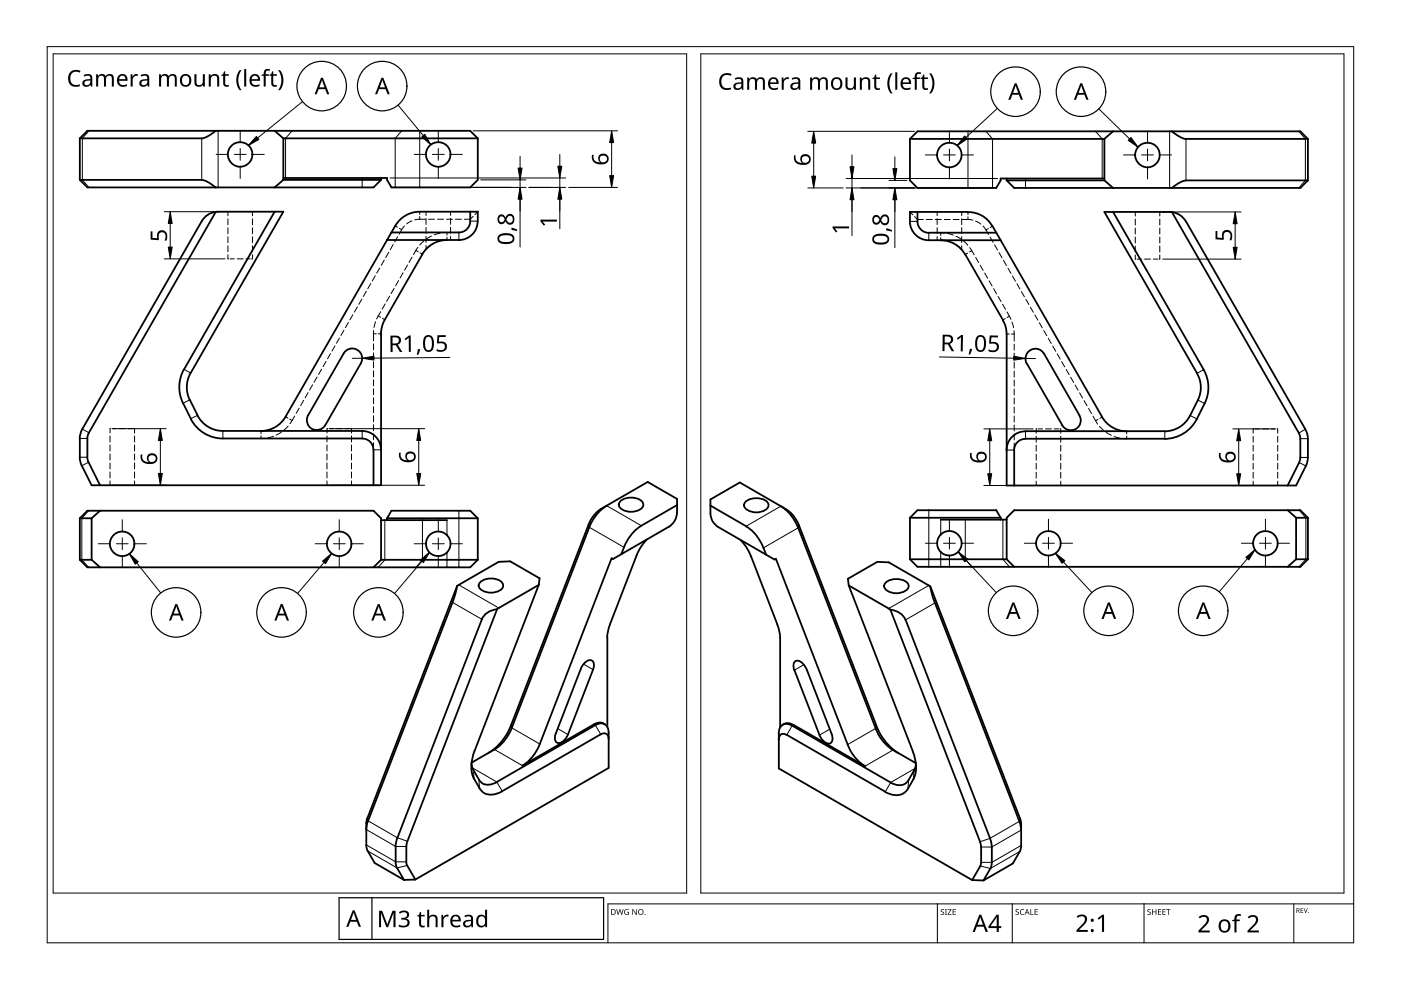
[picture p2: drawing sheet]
<svg xmlns="http://www.w3.org/2000/svg" width="297mm" height="210mm" viewBox="0 0 297 210" stroke-linecap="round" stroke-linejoin="round" font-family="sans-serif">
<g fill="none" stroke="#000" stroke-width=".38">
<path d="M16.9 38.1l25.9 .1 1.2 .4 1.7 1.2M16.9 38.1l1.6 1.6h60.7l1.6-1.6M16.9 29.3l1.6-1.6h81.2l1.6 1.6M16.9 29.3v8.8M42.8 29.3h-25.9M45.7 27.7l-1.7 1.2-1.2 .5M58.2 27.7l1.9 1.6M60.1 29.3h41.2M60.1 38.1l-1.9 1.6M60.1 29.3v8.8M80.8 37.7v.4M80.8 38.1h-20.7"/>
<path d="M101.3 29.3v8.8l-1.6 1.6h-16.7l-.9-1.6v-.4h-22M192.9 29.4v8.8l1.6 1.6h16.7l1-1.6v-.4h22M192.9 29.4l1.6-1.6h81.2l1.6 1.6M192.9 29.4h41.3M213.4 38.2l1.6 1.6h60.7l1.6-1.6M213.4 37.8v.4M234.2 29.4v8.8M234.2 38.2l1.8 1.6M234.2 38.2h-20.8M236 27.8l-1.8 1.6M248.5 27.9l1.7 1.1 1.2 .5M251.4 38.3l-1.2 .4-1.7 1.1"/>
<path d="M251.5 38.2h25.8M251.5 29.4h25.8M277.3 29.4v8.8M45.8 44.9l-27 46.9M58.2 44.9l-19.2 33.4M89.6 53.9l-8 13.9-.6 1.4-.2 1.6M94.7 50.9a6 6 0 0 0-5.2 3M97.3 50.9h-15.2M97.3 49.3h-14.3M99.7 44.9a3.8 3.8 0 0 1-.9 3.9l-1 .4-.5 .1M101.3 46.9a4 4 0 0 1-4 4M101.3 46.9v-2h-12.3a6 6 0 0 0-5.2 3l-23.3 40.5a6 6 0 0 1-5.2 3"/>
<path d="M194.5 44.9a3.9 3.9 0 0 0 .9 3.9l1 .5 .5 .1M196.9 49.3h14.3M199.4 50.9a5.9 5.9 0 0 1 5.2 3.1M204.7 53.9l7.9 13.9M210.4 48a5.8 5.8 0 0 0-5.2-3l-12.3-.1a5.5 5.5 0 0 0 1.2 4.9 4 4 0 0 0 2.8 1.1h15.3M210.4 47.9l23.3 40.5M236 44.9l19.2 33.5M248.5 45l26.9 46.8M251.4 47a3.8 3.8 0 0 0-3.5-2l-13.7-.1 19.6 34.3M251.5 46.9l25.3 44.1M39 78.3a7.7 7.7 0 0 0-.2 7.2M40.4 79.1a6.2 6.2 0 0 0-.2 5.7"/>
<path d="M40.4 79.1l19.7-34.2h-13.9a4 4 0 0 0-3.4 2l-25.3 44.1M76.5 77.1a2.11 2.11 0 0 0-.8-2.9 2.11 2.11 0 0 0-2.8 .7l-7.6 13.1M76.5 77l-7.5 13.1M80.8 70.8v32.1h-61.4l-2.1-4.2-.3-1-.1-5.2 .5-1.5M212.6 67.9l.6 1.4 .2 1.5M213.4 70.8v32.1h61.4l2.1-4.1M221.3 75a2.11 2.11 0 0 0-2.8-.8 2.11 2.11 0 0 0-.8 2.9M221.4 75l7.5 13.1a2.1 2.1 0 0 1-.8 2.9 2.1 2.1 0 0 1-2.9-.8l-7.5-13.1M253.8 79.2a5.9 5.9 0 0 1 .2 5.7M255.2 78.4a7.6 7.6 0 0 1 .2 7.2l-1.6 3.2M18.5 97l.3 1.1M18.5 93v3.9"/>
<path d="M18.8 98l2.4 4.9M18.8 91.8l-.3 1.2M38.8 85.5a12.1 12.1 0 0 0 4.1 6.1 7.7 7.7 0 0 0 4.3 1.4M40.3 84.8a11.2 11.2 0 0 0 3.1 5.2 6 6 0 0 0 3.8 1.4M47.3 93h29.5M47.3 91.4h29.5M65.3 88a2.11 2.11 0 0 0 .8 2.9 2.11 2.11 0 0 0 2.9-.8M76.8 93a2.36 2.36 0 0 1 2.4 2.4M76.8 91.4a4 4 0 0 1 4 4M79.2 95.4v7.5M215 95.4v7.5M217.4 93.1a2.36 2.36 0 0 0-2.4 2.3"/>
<path d="M217.4 93h29.6M233.7 88.4a6.1 6.1 0 0 0 5.1 3.1M252.3 88.1a6 6 0 0 1-5.4 3.4l-29.5-.1a4.1 4.1 0 0 0-4 4M253.7 88.8a7.7 7.7 0 0 1-6.8 4.3M254 84.8l-1.7 3.3M275.4 91.8l.3 1.2v4l-.3 1.1M275.4 98.1l-2.4 4.8M276.7 91l.4 .8 .2 1.2M277.3 97l-.1 .7-.3 1.1M277.3 93v4M16.9 109.9l1.6-1.6h60.7l1.6 1.6v8.8M16.9 109.9v8.8"/>
<path d="M16.9 118.7h2.5M16.9 118.7l1.6 1.6h81.2l1.6-1.6M16.9 109.9h2.5M19.4 109.9v8.8M19.4 118.7l1.8 1.6M21.2 108.3l-1.8 1.6M80.8 118.7h20.5M80.8 118.7l-1.6 1.6M80.8 110.3h14M82.1 109.9v.4M82.1 109.9h19.2M101.3 109.9v8.8"/>
<path d="M101.3 109.9l-1.6-1.6h-16.7l-.9 1.6M124.8 111.2l-16.5 42.6a11.6 11.6 0 0 1-4.6 5.8M124.9 111.8l-16.4 42.5M128.6 107.2a9.3 9.3 0 0 0-3.7 4.6M131.6 106.2a3.8 3.8 0 0 1 4.5 0 1.07 1.07 0 0 1-.5 1.9 3.5 3.5 0 0 1-4.3-.7l-.1-.4zM131.7 117.5l-1.7 1-.3-.1-15.3 39.4M137.1 114.4l-1.2 1.5-.8 1.5-5.8 15M143.5 108.7a3.6 3.6 0 0 1-1.7 3l-10.1 5.8M143.5 108.7v-2.9l-6.2-3.6-8.7 5a7.1 7.1 0 0 0-3.7 3.8l-.1 .3M143.5 107.1l-7.5 4.4a10.4 10.4 0 0 0-4.3 6M150.6 108.9a3.6 3.6 0 0 0 1.7 2.9l11.9 6.8 .3-.1 15.2 39.4M150.6 107.2l7.6 4.4"/>
<path d="M157 114.5a9 9 0 0 1 2.2 3.4M158.1 106.4a3.9 3.9 0 0 1 4.5 0 1.24 1.24 0 0 1 .2 1.3 1.24 1.24 0 0 1-1.1 .7 3.5 3.5 0 0 1-3.9-.9l-.1-.4zM158.2 111.6a8.7 8.7 0 0 1 3.6 4.6M159.2 117.9l5.6 14.6M161.9 116.2l.5 1.4M165.5 107.3a9 9 0 0 1 3.7 4.6M166.7 108a6.9 6.9 0 0 1 2.7 3.4M166.7 108l-9.9-5.7-6.2 3.6v2.9M169.2 111.9l16.5 42.5M169.4 111.3l16.4 42.6M192.9 109.8l1.6-1.6h16.7l1 1.6M192.9 118.6l1.6 1.6h81.2l1.6-1.6"/>
<path d="M192.9 118.6h20.5M192.9 109.8h19.3M192.9 109.8v8.8M212.2 109.8v.4M213.4 118.6l1.6 1.6M213.4 110.2h-13.9M273 108.2l1.8 1.6M274.8 118.6h2.5M274.8 118.6l-1.8 1.6M274.8 109.8v8.8M277.3 109.8l-1.6-1.6h-60.7l-1.6 1.6v8.8M277.3 109.8v8.8"/>
<path d="M277.3 109.8h-2.5M96.9 124.2l-19 49.3M101.9 123.4a3.8 3.8 0 0 1 4.4 0 1.24 1.24 0 0 1 .2 1.3 1.24 1.24 0 0 1-1.1 .7 3.5 3.5 0 0 1-3.8-.8l-.1-.4zM102.2 131.3l-17.9 46.3M105.4 129.1l-19 49.3M114.2 124l-8.7 5.1a4.2 4.2 0 0 0-3.3 2.2M114.2 124l.2-1.4-6.2-3.6-2.5 .1-8.8 5.2-.9 3.1-18 46.6M114.2 124l-13.6 35.1M128.8 135.1v19M129.3 132.4l-.4 1.4-.2 1.3M164.8 132.5l.5 1.4 .1 1.4M165.4 135.2v19"/>
<path d="M179.9 124.1l13.6 35.2a7.1 7.1 0 0 1 .1 5.9M179.9 124.1l-.1-1.4 6.2-3.6 2.4 .1 8.8 5.1M179.9 124.1l8.5 4.9M187.8 123.5a3.9 3.9 0 0 1 4.5 0 1.07 1.07 0 0 1-.4 1.8 3.5 3.5 0 0 1-4.4-.6v-.4zM188.4 129l.2 .1a4.2 4.2 0 0 1 3.4 2.4M188.8 129.2l19.1 49.6 .1 .8M192 131.4l17.9 46.3M197.2 124.3l1 3.6M197.3 124.3l19 49.3 .2 1.1M198.2 127.8l17.9 46.3M108.5 154.4a9.6 9.6 0 0 1-3.7 4.5l-4.8 2.8M114.4 157.8a9.5 9.5 0 0 1-3.7 4.6"/>
<path d="M117.8 155.5a1.31 1.31 0 0 0 .6 2 2.67 2.67 0 0 0 2-1.7M123.1 141.8a2.8 2.8 0 0 1 2.1-1.8 1.31 1.31 0 0 1 .5 2l-5.3 13.7M123.2 141.8l-5.4 13.7M125.9 153.6l-15.1 8.7M126.2 153.8a1.72 1.72 0 0 1 2-.2 1.72 1.72 0 0 1 .8 1.8M126.2 153.7l-20.9 12.1M127.3 155.7a1.03 1.03 0 0 1 1.2-.1 1.03 1.03 0 0 1 .5 1.1M127.4 155.7l-20.9 12.1a3.5 3.5 0 0 1-4.4-.1l-.2-.3a9.1 9.1 0 0 1-1.9-4.2l.1-2.3 .5-1.8M128.2 153.5a1.97 1.97 0 0 0-2.3 .1M129 155.4v7.4l-40.9 23.7M165.1 156.8a1.03 1.03 0 0 1 .5-1.1 1.03 1.03 0 0 1 1.2 .1l20.9 12.1M165.1 155.5v7.4l41 23.7"/>
<path d="M166 153.7l.2-.2a1.95 1.95 0 0 1 2 .2l15.2 8.7a9.4 9.4 0 0 1-3.7-4.5M167.9 153.9a1.75 1.75 0 0 0-2-.2 1.75 1.75 0 0 0-.8 1.8M168 153.9l20.8 12M168.4 142.1l5.4 13.7M171 141.9a2.77 2.77 0 0 0-2-1.8 1.35 1.35 0 0 0-.6 2M171 141.9l5.3 13.7M176.3 155.6a1.31 1.31 0 0 1-.5 2.1 2.89 2.89 0 0 1-2.1-1.8M185.6 154.4a9.5 9.5 0 0 0 3.7 4.6l4.9 2.8M185.8 153.9a12.2 12.2 0 0 0 4.7 5.8M77.9 173.5l-.3 1.1 .1 4.5 .2 1.3M78 174l-.4 1.9M83.9 179.5v3.2"/>
<path d="M84.2 177.6l-.3 1.9M86.2 179.5v3.2M86.4 178.4l-.3 1.1M99.9 161.9l.5 1.4M100.4 163.3l1.1 2M101.5 165.3a2.29 2.29 0 0 0 3.3 .8l.5-.3M192.6 165.4a2.34 2.34 0 0 1-3.2 .8l-.6-.3M193.7 165.2l-1.2 2a3 3 0 0 1-4.2 1l-.6-.3M193.8 163.4l-1.2 2M194.2 162.1l-.4 1.3M208 179.6v3.2M209.9 177.8l.4 1.8v3.6l-.3 1"/>
<path d="M216.1 174.2l.4 1.8M216.5 179.3l-.3 1.3M216.5 174.7v4.5M78 180.4l1.4 2.6 6.3 3.6M83.9 182.8l.3 1.2 1.5 2.6M86.1 182.8l.2 .7M86.3 183.5l1.8 3M88.1 186.5l-2.4 .1M206.1 186.6l2.4 .1M207.8 183.6l-1.7 3M208 182.9l-.2 .8M210 184.1l-1.5 2.6"/>
<path d="M216.2 180.5l-1.5 2.6-6.2 3.6"/>
<circle cx="50.9" cy="32.7" r="2.6"/>
<circle cx="92.9" cy="32.7" r="2.59"/>
<circle cx="201.3" cy="32.9" r="2.61"/>
<circle cx="243.3" cy="32.9" r="2.61"/>
<circle cx="25.9" cy="115.3" r="2.59"/>
<circle cx="71.9" cy="115.3" r="2.59"/>
<circle cx="92.9" cy="115.3" r="2.6"/>
<circle cx="201.3" cy="115.2" r="2.61"/>
<circle cx="222.3" cy="115.2" r="2.61"/>
<circle cx="268.3" cy="115.2" r="2.6"/>
</g>
<g fill="none" stroke="#000" stroke-width=".21">
<path d="M18.8 27.7l-1.3 1.6v8.8l1.3 1.6M42.8 29.3v8.8M46.2 27.7v12M61.9 27.7l-1.4 1.6v8.4M76.8 37.7v2M85.2 27.7l-1.4 1.6v10.4M89 27.7v12M205.2 27.8v12M209 27.8l1.4 1.6v10.4M217.4 37.8v2M232.3 27.8l1.4 1.6v8.4M248 27.8v12"/>
<path d="M251.5 29.4v8.8M275.4 27.8l1.4 1.6v8.8l-1.4 1.6M97.3 49.3v1.6M99.7 46.9h1.6M192.9 46.9h1.6M196.9 49.3v1.6M39 78.3l1.4 .8M255.2 78.4l-1.4 .8M17.5 91l1.3 .8M18.5 96.9h-1.6M18.5 93h-1.6M18.8 98l-1.5 .7"/>
<path d="M40.3 84.8l-1.5 .7M41.9 88.1l-1.4 .7M47.3 91.4v1.6M76.8 91.4v1.6M79.2 95.4h1.6M213.4 95.4h1.6M217.4 91.4v1.6M247 91.4v1.6M252.3 88.1l1.5 .7M254 84.8l1.4 .7M275.4 98.1l1.5 .7M275.7 93h1.6"/>
<path d="M276.8 91l-1.4 .8M277.3 97h-1.6M18.8 108.3l-1.5 1.6v8.8l1.5 1.6M81.6 110.3v8.4l-1.4 1.6M89.6 110.3v8.4l-1.4 1.6M94.8 110.3v3.2M94.8 117.1v3.2M97.3 108.3v12M124.8 111.2l.1 .6 7.4 4.2M128.6 107.2l7.4 4.3M165.6 107.3l-7.4 4.3M169.4 111.3l-.2 .6-7.3 4.3"/>
<path d="M196.9 108.2v12M199.5 110.2v3.1M199.5 117v3.2M204.7 110.2v8.4l1.3 1.6M212.6 110.2v8.4l1.4 1.6M275.4 108.2l1.5 1.6v8.8l-1.5 1.6M95.9 127.7l6.3 3.6M97.3 124l8.5 4.9M196.9 124.1l-8.5 4.9M198.2 127.8l-6.2 3.6M104.8 158.9l6 3.4M108.4 153.8l.1 .5 5.9 3.5"/>
<path d="M118.2 154.5l2.2 1.2M123.7 140.8l2 1.2M125.9 153.6l.3 .1 1.2 2M168.2 153.7l-.2 .2-1.2 1.9M170.5 140.9l-2.1 1.2M175.9 154.6l-2.1 1.2M185.8 153.9l-.1 .5-6 3.5M189.3 159l-5.9 3.4M77.7 179.1l6.2 3.6h2.3M77.7 175.9l6.2 3.6h2.3M77.9 173.5l.1 .5 6.3 3.6 2.1 .8M100.2 162.8l5.1 3 1.2 2"/>
<path d="M100.4 163.3l.1 1.8M101.5 165.3l.2 1.8M192.6 165.4l-.1 1.8M193.8 163.4l-.1 1.8M194 162.9l-5.2 3-1.1 2M216.3 173.6l-.2 .5-6.2 3.6-2.1 .8M216.5 176l-6.2 3.6h-2.3M216.5 179.2l-6.2 3.6h-2.3M78 180.4l6.2 3.6 2.1-.5M216.2 180.5l-6.2 3.6-2.2-.5"/>
</g>
<g fill="none" stroke="#000" stroke-width=".21">
<path d="M48.3 44.9v.9M48.3 46.4v1.3M48.3 48.3v1.3M48.3 50.2v1.3M48.3 52.1v1.3M48.3 54v.9h.2M49.7 54.9h-.9M50.3 54.9h1.3M52.1 54.9h1M53.5 44.9v.9M53.5 46.4v1.3M53.5 48.3v1.3"/>
<path d="M53.5 50.2v1.3M53.5 52.1v1.3M53.5 54v.9h-.1M79.6 58.5l-.7 1.1M80.5 56.8l-.6 1.1M81.5 55.2l-.7 1.1M82.4 53.5l-.6 1.1M83.4 51.9l-.7 1.1M84.3 50.2l-.6 1.1M84.5 59.5l-.6 1.1M85.2 48.7l-.6 1M85.5 57.8l-.7 1.1"/>
<path d="M85.8 47.9l-.7 .8M86.4 56.2l-.6 1.1M87.3 46.8l-1.1 .7M87.4 54.5l-.7 1.1M88.2 53.1l-.5 .9M88.6 52.4l-.5 .7M89.9 51.1l-.9 .9M90.2 46.5l-2.3 .1M90.3 44.9v.8M90.3 46.3v1.3M90.3 48.2v1.3M90.3 50.1v1.3"/>
<path d="M90.3 52v.8M90.9 46.5h1.2M91.1 52.1l-.8 .8M91.5 50.1l-1.1 .6M92.8 46.5h1.2M93.3 49.5l-1.2 .3M94.7 46.5h1.2M94.7 49.3h-.8M95.5 44.9v.8M95.5 46.3v1.3M95.5 48.2v1.3M95.5 50.1v.8"/>
<path d="M96.6 46.5h1.2M100.3 45.9l-.6 .6h-1.2M101.3 44.9l-.6 .6M192.9 44.9l.6 .7M193.9 45.9l.6 .6h1.3M196.4 46.5h1.3M198.3 46.5h1.3M198.7 44.9v.8M198.7 46.3v1.3M198.7 48.3v1.2M198.7 50.2v.7M199.4 49.4h.8"/>
<path d="M200.2 46.5h1.3M200.9 49.5l1.2 .3M202.1 46.5h1.3M202.7 50.1l1.1 .6M203.1 52.2l.8 .7M203.9 44.9v.8M203.9 46.4v1.2M203.9 48.3v1.2M203.9 50.2v1.2M203.9 52.1v.8M204 46.5l2.2 .2M204.3 51.1l.9 .9"/>
<path d="M205.6 52.5l1 1.5M206.8 46.9l1.1 .6M206.9 54.6l.6 1.1M207.8 56.2l.7 1.1M208.4 47.9l1.2 1.8M208.8 57.9l.6 1.1M209.7 59.5l.6 1.1M209.9 50.3l.6 1.1M210.9 51.9l.6 1.1M211.8 53.6l.6 1.1M212.8 55.2l.6 1.1M213.7 56.9l.6 1.1"/>
<path d="M214.7 58.5l.6 1.1M240.7 44.9v.9M240.7 46.4v1.3M240.7 48.3v1.3M240.7 50.3v1.2M240.7 52.2v1.2M240.7 54.1v.8h.2M241.1 54.9h1M242.7 54.9h1.2M245.5 54.9h-1M245.9 44.9v.9M245.9 46.4v1.3"/>
<path d="M245.9 48.3v1.3M245.9 50.3v1.2M245.9 52.2v1.2M245.9 54.1v.8h-.2M67.2 79.9l-.6 1.1M68.2 78.3l-.7 1.1M69.1 76.6l-.6 1.1M70.1 75l-.7 1.1M71 73.3l-.6 1.1M72 71.7l-.7 1.1M72.9 70l-.6 1.1M73.9 68.4l-.7 1.1"/>
<path d="M74.8 66.7l-.6 1.1M75.8 65.1l-.7 1.1M76.7 63.4l-.6 1.1M77.7 61.8l-.7 1.1M78.6 60.1l-.6 1.1M79.2 70.8v1.5M79.2 72.9v1.3M79.2 74.8v1.3M79.2 76.7v1.3M79.2 78.6v1.3M79.2 70.1v.7M79.6 68.2l-.3 1.2"/>
<path d="M80.7 66.1l-.9 1.5M81.7 64.4l-.7 1.1M82.6 62.8l-.6 1.1M83.6 61.1l-.7 1.1M210.7 61.2l.6 1.1M211.6 62.8l.6 1.1M212.6 64.5l.6 1.1M213.5 66.2l.5 .8M214 67.1l.3 .6M214.5 68.3l.4 1.2M215 70.1v.7M215 70.8v1.5"/>
<path d="M215 73v1.2M215 74.9v1.2M215 76.8v1.2M215 78.7v1.2M215.6 60.2l.6 1.1M216.6 61.8l.6 1.1M217.5 63.5l.6 1.1M218.5 65.1l.6 1.1M219.4 66.8l.6 1.1M220.4 68.4l.6 1.1M221.3 70.1l.6 1.1M222.3 71.7l.6 1.1"/>
<path d="M223.2 73.4l.6 1.1M224.2 75l.6 1.1M225.1 76.7l.6 1.1M226 78.3l.7 1.1M227 80l.6 1.1M23.3 92.4v1.3M23.3 94.3v1.3M23.3 96.3v1.2M23.3 98.2v1.2M23.5 90.9h-.2v.9M23.8 90.9h.9M25.3 90.9h1.3"/>
<path d="M28.1 90.9h-1M28.4 90.9h.1v.9M28.5 92.4v1.3M28.5 94.3v1.3M28.5 96.3v1.2M28.5 98.2v1.2M56.1 92.9l-.8 .1M58 92.5l-1.2 .4M59.6 91.6l-1.1 .7M61.1 90.4l-.9 .8M62.5 88.2l-1 1.6M63.4 86.5l-.6 1.1"/>
<path d="M64.4 84.9l-.7 1.1M65.3 83.2l-.6 1.1M66.3 81.6l-.7 1.1M69.3 92.4v1.3M69.3 94.3v1.3M69.3 96.3v1.2M69.3 98.2v1.2M69.5 90.9h-.2v.9M69.8 90.9h.9M71.3 90.9h1.3M74.1 90.9h-1M74.4 90.9h.1v.9"/>
<path d="M74.5 92.4v1.3M74.5 94.3v1.3M74.5 96.3v1.2M74.5 98.2v1.2M79.2 80.5v1.3M79.2 82.4v1.3M79.2 84.3v1.3M79.2 86.2v1.3M79.2 88.2v1.2M79.2 90.1v1.2M79.2 92v1.2M79.2 93.9v1.5"/>
<path d="M215 80.6v1.3M215 82.5v1.3M215 84.4v1.3M215 86.3v1.3M215 88.2v1.3M215 90.1v1.3M215 92v1.3M215 93.9v1.5M219.7 92.5v1.3M219.7 94.4v1.3M219.7 96.3v1.3M219.7 98.2v1.3"/>
<path d="M219.9 90.9h-.2v1M221.1 90.9h-1M221.7 90.9h1.2M223.5 90.9h1M224.7 90.9h.2v1M224.9 92.5v1.3M224.9 94.4v1.3M224.9 96.3v1.3M224.9 98.2v1.3M227.9 81.6l.7 1.1M228.9 83.3l.6 1.1M229.8 84.9l.7 1.1"/>
<path d="M230.8 86.6l.6 1.1M231.7 88.2l1 1.7M233.1 90.4l.9 .9M234.5 91.7l1.1 .6M236.2 92.6l1.2 .3M238 93l.8 .1M265.7 92.5v1.3M265.7 94.4v1.3M265.7 96.3v1.3M265.7 98.2v1.3M265.9 90.9h-.2v1M267.1 90.9h-1"/>
<path d="M267.7 90.9h1.2M269.5 90.9h1M270.7 90.9h.2v1M270.9 92.5v1.3M270.9 94.4v1.3M270.9 96.3v1.3M270.9 98.2v1.3M23.3 100.1v1.2M23.3 102v.9M28.5 100.1v1.2M28.5 102v.9M69.3 100.1v1.2"/>
<path d="M69.3 102v.9M74.5 100.1v1.2M74.5 102v.9M219.7 100.1v1.3M219.7 102v.9M224.9 100.1v1.3M224.9 102v.9M265.7 100.1v1.3M265.7 102v.9M270.9 100.1v1.3M270.9 102v.9"/>
</g>
<g fill="none" stroke="#000" stroke-width=".21">
<path d="M83.8 47.9l.5 .3M84.7 48.4l.5 .3M88.2 53.1l.5 .3M89 44.9v.6M89 45.9v.6M89.1 53.6l.5 .3M94.8 49.3v.6M94.8 50.3v.6M199.5 49.3v.6M199.5 50.4v.5M205.2 53.7l-.5 .2M205.2 44.9v.6"/>
<path d="M205.2 46v.5M206 53.2l-.5 .2M209.5 48.5l-.5 .2M210.4 47.9l-.5 .3M79.2 70.8h.6M80.2 67l.5 .3M80.2 70.8h.6M81.1 67.5l.5 .3M213.1 67.5l-.5 .3M214 70.8h-.6M214 67l-.5 .3M215 70.8h-.5"/>
<path d="M55.3 91.4v.5M55.3 92.4v.6M60.5 88.4l.5 .2M61.4 88.9l.5 .3M232.8 88.9l-.5 .3M233.7 88.4l-.5 .3M238.9 91.4v.6M238.9 92.4v.6"/>
</g>
<path d="M198.7 191.6v8.3M214.6 191.6v8.3M242.6 191.6v8.3M274.3 191.6v8.3M287 191.6h-158.1v8.3" fill="none" stroke="#000" stroke-width=".21"/>
<g fill="#000">
<path d="M130.7 192.8h.1l.3 1 .3-1h.1l.3 1 .2-1h.2l-.3 1.2h-.2l-.3-1.1-.3 1.1h-.1zM132.5 192.9l.6-.2 .2 .1v.1a.5 .5 0 0 0-.8 .4 .5 .5 0 0 0 .7 .5v-.3h-.3v-.2h.4v.6a.66 .66 0 0 1-.8-.1 .66 .66 0 0 1 0-.9zM134.1 192.8h.1l.7 1v-1h.1v1.2h-.1l-.7-1v1h-.1zM199.5 192.9l.4-.2 .3 .1-.1 .1a.25 .25 0 0 0-.4-.1 .25 .25 0 0 0 0 .4l.4 .2 .1 .4-.4 .2-.4-.1 .1-.1a.27 .27 0 0 0 .4 .1 .27 .27 0 0 0 0-.4l-.4-.3zM200.3 192.8h.5l-.2 .1v1l.2 .1h-.5l.2-.1v-1zM200.9 192.8h.8l-.6 1h.7v.2h-.9l.6-1.1h-.6zM202 192.8h.7v.1h-.6v.4h.5v.1h-.5v.4h.6v.2h-.7zM215.4 192.9l.4-.2 .2 .1v.1a.25 .25 0 0 0-.4-.1 .25 .25 0 0 0 0 .4l.4 .2v.4l-.4 .2-.3-.1 .1-.1a.27 .27 0 0 0 .4 .1 .27 .27 0 0 0-.1-.4l-.3-.3zM216.4 192.9l.4-.2 .4 .1-.1 .1a.49 .49 0 0 0-.7 .5 .49 .49 0 0 0 .7 .4 .57 .57 0 0 1-.8 0 .57 .57 0 0 1 .1-.8zM218.5 192.8h.1v1h.6v.2h-.7zM219.4 192.8h.6v.1h-.5v.4h.5v.1h-.5v.4h.5v.2h-.6zM228.3 194.3a1.21 1.21 0 0 1 1.4-.4 1.21 1.21 0 0 1 .8 1.2l-.4 .7-1.3 1.4h1.8v.4h-2.4v-.4l1.2-1.2a1.03 1.03 0 0 0 .3-1.7h-.5l-.7 .3z"/>
<path d="M232.7 194.7l1-.8h.4v3.7h-.5l.1-3.2-.7 .6zM243.3 192.9l.4-.2 .3 .1-.1 .1a.25 .25 0 0 0-.4-.1 .25 .25 0 0 0 0 .4l.4 .2 .1 .4-.4 .2-.4-.1 .1-.1a.27 .27 0 0 0 .5 .1 .27 .27 0 0 0-.1-.4l-.4-.3zM244.3 192.8h.1v.5h.6v-.5h.2v1.2h-.2v-.6h-.6v.6h-.1zM245.5 192.8h.7v.1h-.5v.4h.5v.1h-.5v.4h.5v.2h-.7zM246.5 192.8h.6v.1h-.5v.4h.5v.1h-.5v.4h.5v.2h-.6zM247.3 192.8h.9v.1h-.4v1.1h-.2v-1.1h-.3zM254.1 194.4a1.21 1.21 0 0 1 1.4-.4 1.21 1.21 0 0 1 .8 1.2l-.3 .7-1.4 1.4h1.9v.4h-2.4v-.4l1.1-1.1a1.03 1.03 0 0 0 .3-1.8h-.5l-.6 .3zM261.9 194l.5-.2h.5l.2 .1-.1 .3a.58 .58 0 0 0-.7 .1 .58 .58 0 0 0-.1 .7h.7v.3h-.7v2.4h-.5v-2.4h-.5v-.2l.5-.2zM264.5 194.4a1.21 1.21 0 0 1 1.4-.4 1.21 1.21 0 0 1 .8 1.2l-.3 .7-1.3 1.4h1.8v.4h-2.4v-.4l1.1-1.1a1.03 1.03 0 0 0 .3-1.8h-.5l-.6 .3zM275.8 192.6h.5v.1h-.4v.3h.4v.1h-.4v.4h.4v.1h-.5zM276.4 192.6h.1l.3 .8 .3-.8h.2l-.4 1h-.1z"/>
<path d="M129.6 192.8h.3a.55 .55 0 0 1 .6 .6 .56 .56 0 0 1-.6 .6h-.3zM129.7 192.9v.9h.2a.43 .43 0 0 0 .5-.4 .41 .41 0 0 0-.5-.5z"/>
<path d="M135.2 193.4a.61 .61 0 0 1 1.2 0 .61 .61 0 0 1-1.2 0zM135.6 193a.47 .47 0 0 0-.1 .7 .47 .47 0 0 0 .7-.1 .45 .45 0 0 0 0-.6 .45 .45 0 0 0-.6 0z"/>
<path d="M207.6 193.9h.4l1.5 3.7h-.5l-.5-1.1h-1.4l-.4 1.1h-.5zM207.8 194.4l-.5 1.7h1.1z"/>
<path d="M211.3 193.9h.5v2.5h.5v.4h-.5v.8h-.5v-.8h-1.7v-.4zM211.3 194.4l-1.3 2h1.3z"/>
<path d="M217.7 192.8h.1l.5 1.2h-.2l-.1-.4h-.5l-.1 .4h-.2zM217.8 192.9l-.2 .6h.4z"/>
<path d="M258.7 195.3a1.28 1.28 0 0 1 1.5-.3 1.28 1.28 0 0 1 .7 1.3 1.3 1.3 0 0 1-1.5 1.4 1.3 1.3 0 0 1-1-1.7zM259.1 195.4l-.3 .9a.83 .83 0 0 0 .8 1.1 .83 .83 0 0 0 .8-1.1 .84 .84 0 0 0-.3-.9 .84 .84 0 0 0-1 0z"/>
<path d="M274.9 192.6h.3a.29 .29 0 0 1 .3 .2 .29 .29 0 0 1-.2 .3l.3 .5h-.2l-.2-.4h-.2v.4h-.1zM275 192.7v.3h.2a.19 .19 0 0 0 .2-.1 .19 .19 0 0 0-.3-.2z"/>
<circle cx="136.8" cy="193.9" r=".11"/>
<circle cx="231.6" cy="197.3" r=".33"/>
<circle cx="231.6" cy="195.1" r=".34"/>
<circle cx="277.5" cy="193.5" r=".09"/>
</g>
<path d="M10 9.9h277v190h-277z" fill="none" stroke="#000" stroke-width=".21"/>
<g fill="#000">
<path d="M80.4 193.1h.6l1.1 2.9 1.1-2.9h.7v3.5h-.5l.1-3.1-1.2 3.1h-.4l-1.1-3.1v3.1h-.4zM84.6 193.4a1.25 1.25 0 0 1 1.2-.4 1.25 1.25 0 0 1 .9 .9 .85 .85 0 0 1-.7 .9 .93 .93 0 0 1 .9 1 .93 .93 0 0 1-1.1 .8l-1.2-.1v-.5a1.24 1.24 0 0 0 1.8-.2 .71 .71 0 0 0-1-.8h-.3v-.4a.81 .81 0 0 0 .9-.1 .81 .81 0 0 0 .3-.8 1.02 1.02 0 0 0-1.5 0zM89 193.4h.3v.6h.7v.3h-.7v1.5l.2 .5 .6-.1v.4a.8 .8 0 0 1-1.3-.8v-1.5h-.3v-.2l.3-.2zM90.6 192.9h.4v1.4a1 1 0 0 1 1.1-.3 1 1 0 0 1 .7 .9v1.7h-.4v-1.7a.7 .7 0 0 0-.9-.6 .7 .7 0 0 0-.5 .9v1.4h-.4zM93.6 194h.3l.1 .5 .5-.5h.6v.3h-.5a.84 .84 0 0 0-.6 .9v1.4h-.4z"/>
<path d="M74.8 193h.4l1.3 3.5h-.4l-.4-1.1h-1.4l-.4 1.1h-.5zM75 193.5l-.6 1.5h1.1z"/>
<path d="M95.8 194.3a1.13 1.13 0 0 1 1.4-.2 1.13 1.13 0 0 1 .5 1.3h-1.8a1 1 0 0 0 .6 .9 1 1 0 0 0 1.1-.2v.4l-.9 .1a1.39 1.39 0 0 1-1.2-.8 1.39 1.39 0 0 1 .3-1.5zM96.1 194.5l-.2 .5h1.3a.65 .65 0 0 0-.3-.7 .65 .65 0 0 0-.8 .2z"/>
<path d="M98.5 194.2a1.07 1.07 0 0 1 1.1-.3 1.07 1.07 0 0 1 .7 .9v1.8h-.3l-.1-.4a.85 .85 0 0 1-1.3 .3 .85 .85 0 0 1 .1-1.3l1.2-.2a.61 .61 0 0 0-.3-.7 .61 .61 0 0 0-.7 0l-.3 .2zM98.7 195.5v.1a.55 .55 0 0 0 .2 .7 .55 .55 0 0 0 .8-.2l.2-.8z"/>
<path d="M101.4 194.1a1.1 1.1 0 0 1 1.5 .2l-.1-1.4h.5v3.7h-.4l-.1-.4-.3 .3-.5 .1a1.44 1.44 0 0 1-1.1-1 1.44 1.44 0 0 1 .5-1.5zM101.7 194.4a1.14 1.14 0 0 0 .4 1.9 1.06 1.06 0 0 0 .6-1.8l-.4-.2z"/>
</g>
<path d="M71.9 190.3h56.1v8.9h-56.1zM78.9 190.3v8.9" fill="none" stroke="#000" stroke-width=".25"/>
<g fill="none" stroke="#000" stroke-width=".21">
<path d="M48.4 32.7h-2.6M49.7 32.7h2.5M50.9 27.6v2.6M50.9 31.5v2.5M50.9 35.2v2.6M53.4 32.7h2.6M90.4 32.7h-2.6M91.7 32.7h2.5M92.9 27.6v2.6M92.9 31.5v2.5M92.9 35.2v2.6M95.4 32.7h2.6"/>
<path d="M198.8 32.8h-2.6M200 32.8h2.5M201.3 27.7v2.6M201.3 31.6v2.5M201.3 35.3v2.6M203.8 32.8h2.6M240.8 32.8h-2.6M242 32.8h2.5M243.3 27.7v2.6M243.3 31.6v2.5M243.3 35.3v2.6M245.8 32.8h2.6"/>
<path d="M23.4 115.3h-2.6M24.7 115.3h2.5M25.9 117.8v2.6M25.9 110.2v2.6M25.9 114v2.5M28.4 115.3h2.6M69.4 115.3h-2.6M70.7 115.3h2.5M71.9 110.2v2.6M71.9 114v2.5M71.9 117.8v2.6M74.4 115.3h2.6"/>
<path d="M90.4 115.3h-2.6M91.7 115.3h2.5M92.9 110.2v2.6M92.9 114v2.5M92.9 117.8v2.6M95.4 115.3h2.6M198.8 115.2h-2.6M200 115.2h2.5M201.3 110.1v2.6M201.3 113.9v2.5M201.3 117.7v2.6M203.8 115.2h2.6"/>
<path d="M219.8 115.2h-2.6M221 115.2h2.5M222.3 110.1v2.6M222.3 113.9v2.5M222.3 117.7v2.6M224.8 115.2h2.6M265.8 115.2h-2.6M267 115.2h2.5M268.3 110.1v2.6M268.3 113.9v2.5M268.3 117.7v2.6M270.8 115.2h2.6"/>
</g>
<g fill="none" stroke="#000" stroke-width=".21">
<path d="M83.6 39.7h27.9M110.3 33.1v2.5M110.3 38.1v14.3M111.5 38.1h-9.6M112.1 39.7h7.8M118.7 32.7v2.5M118.7 37.7v10.8M119.9 37.7h-37.2M120.6 39.7h10.3M129.7 30.2v7M130.9 27.7h-30.6M171.3 27.8h22.6"/>
<path d="M172.5 30.3v7M178.8 39.8h-7.5M180.6 32.8v2.5M180.6 37.8v12.2M189.7 33.2v2.5M192.3 38.2h-3.8M210.6 39.8h-31.2M211.5 37.8h-32.1M34.8 44.9h12.9M36.1 47.4v5M47.7 54.9h-12.9M189.7 41.7v10.8"/>
<path d="M261.9 47.4v5M263.1 54.9h-16.6M263.1 44.9h-16.6M76.8 76h-2.1M95.4 75.8l-16.1 .1M199.1 75.7l15.8 .2M217.4 76h2.1M34 93.4v7M35.2 90.9h-11.2M88.8 93.4v7M90 90.9h-20M209.8 93.4v7"/>
<path d="M219.1 90.9h-10.5M262.6 93.4v7M270.3 90.9h-8.9M24 102.9h11.2M70 102.9h20M208.6 102.9h10.5M261.4 102.9h8.9"/>
</g>
<g fill="#000" stroke="#000" stroke-width=".21">
<path d="M109.9 35.6h.8l-.4 2.5zM118.3 35.2h.8l-.4 2.5zM129.7 27.7l.4 2.5h-.8zM129.3 37.2h.8l-.4 2.5zM172.5 27.8l.4 2.5h-.8zM172.1 37.3h.8l-.4 2.5zM180.2 35.3h.9l-.5 2.5zM189.3 35.7h.8l-.4 2.5zM36.1 44.9l.4 2.5h-.8zM35.7 52.4h.8l-.4 2.5zM110.3 39.7l.4 2.5h-.8zM118.7 39.7l.4 2.5h-.8z"/>
<path d="M180.6 39.8l.5 2.5h-.9zM189.7 39.8l.4 2.5h-.8zM261.9 44.9l.4 2.5h-.8zM261.5 52.4h.8l-.4 2.5zM76.8 76l2.5-.5v.8zM214.9 75.5l2.5 .5-2.5 .4zM34 90.9l.4 2.5h-.8zM88.8 90.9l.4 2.5h-.8zM209.8 90.9l.5 2.5h-.9zM262.6 90.9l.4 2.5h-.8zM33.6 100.4h.8l-.4 2.5zM88.4 100.4h.8l-.4 2.5z"/>
<path d="M209.4 100.4h.9l-.5 2.5zM262.2 100.4h.8l-.4 2.5z"/>
</g>
<g fill="#000">
<path d="M14.9 15.3a1.95 1.95 0 0 1 2.2-.3l-.2 .4a1.36 1.36 0 0 0-1.7 .2 1.36 1.36 0 0 0-.2 1.6 1.32 1.32 0 0 0 1.9 .7v.4a1.77 1.77 0 0 1-2-.3 1.77 1.77 0 0 1-.3-2.1zM20.4 15.7h.3l.1 .4a.99 .99 0 0 1 1.6 0 .93 .93 0 0 1 1.1-.4 .93 .93 0 0 1 .6 1v1.7h-.4v-1.7a.64 .64 0 0 0-.8-.6 .64 .64 0 0 0-.4 .8v1.5h-.5v-1.7a.66 .66 0 0 0-.8-.6 .66 .66 0 0 0-.4 .9v1.4h-.4zM27.7 15.7h.4v.5l.5-.4 .6-.1v.4h-.5a.84 .84 0 0 0-.6 .9v1.4h-.4zM33.7 15.7h.4v.4a.99 .99 0 0 1 1.7 0 .93 .93 0 0 1 1-.4 .93 .93 0 0 1 .7 1v1.7h-.4v-1.7a.64 .64 0 0 0-.8-.6 .64 .64 0 0 0-.5 .8v1.5h-.4v-1.7a.66 .66 0 0 0-.8-.6 .66 .66 0 0 0-.4 .9v1.4h-.5zM41.2 15.7h.5v1.7a.7 .7 0 0 0 .8 .6 .7 .7 0 0 0 .5-.9v-1.4h.4v2.7h-.3l-.1-.4a1.01 1.01 0 0 1-1.1 .4 1.01 1.01 0 0 1-.7-.9zM44.3 15.7h.3l.1 .4a1 1 0 0 1 1.1-.4 1 1 0 0 1 .7 1v1.7h-.5v-1.7a.7 .7 0 0 0-.8-.6 .7 .7 0 0 0-.5 .9v1.4h-.4zM47.5 15.1h.2v.6h.8v.4h-.8v1.5l.3 .4h.5v.3a.8 .8 0 0 1-1.2-.7v-1.5h-.4v-.2l.4-.2zM50.8 14.9h.4a3.6 3.6 0 0 0 0 4.2 .98 .98 0 0 1-.9-.9 3.6 3.6 0 0 1 .5-3.3zM56.1 14.9l.5-.3h.4l.3 .1-.1 .3a.55 .55 0 0 0-.7 .1 .55 .55 0 0 0-.2 .6h.7v.4h-.7v2.3h-.4v-2.3h-.5v-.2l.5-.2zM57.7 15.1h.2v.6h.8v.4h-.8v1.5l.3 .4h.5v.3a.8 .8 0 0 1-1.2-.7v-1.5h-.4v-.2l.4-.2zM59 14.9a.99 .99 0 0 1 .9 .9l.2 1.2a3.2 3.2 0 0 1-.7 2.1h-.4a3.6 3.6 0 0 0 0-4.2zM152.9 16a1.95 1.95 0 0 1 2.2-.3l-.2 .4-.9-.2a1.43 1.43 0 0 0-1.1 1.4 1.43 1.43 0 0 0 1.2 1.4l.9-.1v.3a1.77 1.77 0 0 1-2.1-.3 1.77 1.77 0 0 1-.3-2z"/>
<path d="M158.4 16.4h.4v.4a.99 .99 0 0 1 1.6 0 .93 .93 0 0 1 1.1-.4 .93 .93 0 0 1 .7 .9v1.7h-.5v-1.7a.64 .64 0 0 0-.7-.6 .64 .64 0 0 0-.5 .9v1.4h-.4v-1.7a.66 .66 0 0 0-.8-.6 .66 .66 0 0 0-.5 1v1.3h-.4zM165.7 16.4h.4l.1 .5 .4-.5h.7l-.1 .4h-.5a.84 .84 0 0 0-.5 .8v1.4h-.5zM171.8 16.4h.3l.1 .4a.99 .99 0 0 1 1.6 0 .93 .93 0 0 1 1.1-.4 .93 .93 0 0 1 .6 .9v1.7h-.4v-1.7a.64 .64 0 0 0-.8-.6 .64 .64 0 0 0-.4 .9v1.4h-.5v-1.7a.66 .66 0 0 0-.8-.6 .66 .66 0 0 0-.4 1v1.3h-.4zM179.3 16.4h.4v1.7a.7 .7 0 0 0 .8 .6 .7 .7 0 0 0 .5-.9v-1.4h.5v2.6h-.4v-.3a1.01 1.01 0 0 1-1.1 .3 1.01 1.01 0 0 1-.7-.9zM182.3 16.4h.3l.1 .4a1 1 0 0 1 1.1-.4 1 1 0 0 1 .7 .9v1.7h-.4v-1.6a.7 .7 0 0 0-.9-.7 .7 .7 0 0 0-.5 1v1.3h-.4zM185.5 15.8h.3v.6h.7v.3h-.7v1.6l.2 .4h.6v.3a.8 .8 0 0 1-1.2-.7v-1.6h-.4v-.2l.4-.1zM188.8 15.5h.5a3.6 3.6 0 0 0-.1 4.3 .98 .98 0 0 1-.9-.9l-.2-1.2a3.3 3.3 0 0 1 .7-2.2zM194.2 15.5l.4-.2h.4l.3 .1-.1 .3a.55 .55 0 0 0-.7 .1 .55 .55 0 0 0-.1 .6h.6v.3h-.6v2.3h-.5v-2.3h-.4v-.2l.4-.1zM195.7 15.8h.3v.6h.7v.3h-.7v1.6l.2 .4h.5v.3a.8 .8 0 0 1-1.2-.7v-1.6h-.3v-.2l.3-.1zM197 15.5a.99 .99 0 0 1 .9 1l.2 1.2a3.2 3.2 0 0 1-.7 2.1h-.4a3.6 3.6 0 0 0 0-4.3zM31.9 49.1h.4v1.3l1 .1a1.17 1.17 0 0 1 1-1.7 1.17 1.17 0 0 1 1.2 1.6l-.2 .6h-.4a1.03 1.03 0 0 0-.6-1.8 .93 .93 0 0 0-.6 1.5l-.1 .2-1.7-.1zM108.4 48.3l1.2 .4v.3l-1.2-.2z"/>
<path d="M114.6 46.6h3.5v.4h-3.1l.6 .6-.3 .3-.7-1zM176.5 48h3.5v.4h-3l.5 .7-.2 .2-.8-.9zM187.9 48.4l1.2 .4v.3l-1.2-.2zM257.7 49h.4v1.4h1a1.17 1.17 0 0 1 1-1.7 1.17 1.17 0 0 1 1.1 1.6l-.1 .6h-.4a1.03 1.03 0 0 0-.6-1.7 .93 .93 0 0 0-.6 1.4l-.1 .3-1.7-.2zM85.8 71.9l.9-.8h.4v3.5h-.4v-3l-.7 .6zM88.6 74l.5 .1-.4 1.1h-.3zM92.8 71.1h1.7v.3l-1.4 .1v1l.5-.1a1.13 1.13 0 0 1 1.2 1.3 1.13 1.13 0 0 1-1.6 .9l-.6-.2v-.4a1.03 1.03 0 0 0 1 .3 1.03 1.03 0 0 0 .7-.8 .93 .93 0 0 0-1.4-.6l-.3-.2zM202.9 71.7l.9-.7h.4l-.1 3.5h-.4l.1-3-.7 .5zM205.6 74h.5l-.4 1.2h-.3zM209.9 71.1l1.7 .1v.3h-1.4l-.1 1a1.17 1.17 0 0 1 1.7 1 1.17 1.17 0 0 1-1.6 1.2l-.6-.2v-.4a1.03 1.03 0 0 0 1.8-.5 .93 .93 0 0 0-1.5-.7l-.2-.1z"/>
<path d="M17.7 15.9a1.07 1.07 0 0 1 1.2-.2 1.07 1.07 0 0 1 .7 .9v1.8h-.3l-.1-.4a.85 .85 0 0 1-1.4 .3 .85 .85 0 0 1 .1-1.4l1.3-.1a.61 .61 0 0 0-.3-.7 .61 .61 0 0 0-.7 0l-.3 .1zM18 17.3l-.1 .1a.43 .43 0 0 0 .1 .5 .43 .43 0 0 0 .4 .2 .75 .75 0 0 0 .7-1z"/>
<path d="M25.1 16.1a1.13 1.13 0 0 1 1.4-.3 1.13 1.13 0 0 1 .5 1.3h-1.8a1 1 0 0 0 .6 .9 1 1 0 0 0 1.1-.1v.3a1.42 1.42 0 0 1-1.9-.2 1.42 1.42 0 0 1 .1-1.9zM25.5 16.2l-.2 .6h1.3a.63 .63 0 0 0-.6-.8z"/>
<path d="M29.8 15.9a1.07 1.07 0 0 1 1.1-.2 1.07 1.07 0 0 1 .7 .9v1.8h-.3v-.4a.85 .85 0 0 1-1.4 .3 .85 .85 0 0 1 .1-1.4l1.2-.1a.61 .61 0 0 0-.2-.7 .61 .61 0 0 0-.7 0l-.4 .1zM30.1 17.3l-.1 .1a.43 .43 0 0 0 0 .5 .43 .43 0 0 0 .5 .2 .75 .75 0 0 0 .7-1z"/>
<path d="M38.5 16a1.33 1.33 0 0 1 2 .6 1.33 1.33 0 0 1-1.2 1.8 1.39 1.39 0 0 1-1.1-.9 1.39 1.39 0 0 1 .3-1.5zM38.9 16.2a1.12 1.12 0 0 0 .5 1.8 1.03 1.03 0 0 0 .7-1 1.03 1.03 0 0 0-.7-1z"/>
<path d="M53.2 16.1a1.13 1.13 0 0 1 1.4-.3 1.13 1.13 0 0 1 .5 1.3h-1.8a1 1 0 0 0 .6 .9 1 1 0 0 0 1.1-.1v.3l-.9 .2a1.39 1.39 0 0 1-1.2-.9 1.39 1.39 0 0 1 .3-1.4zM53.6 16.2l-.3 .6h1.4a.65 .65 0 0 0-.4-.7 .65 .65 0 0 0-.7 .1z"/>
<path d="M68.1 16.5h.4l1.3 3.5h-.4l-.5-1.1h-1.3l-.5 1.1h-.4zM68.3 16.9l-.6 1.6h1.1z"/>
<path d="M80.9 16.5h.4l1.3 3.5h-.4l-.4-1.1h-1.4l-.4 1.1h-.5zM81.1 16.9l-.6 1.6h1.1z"/>
<path d="M155.8 16.6a1.07 1.07 0 0 1 1.1-.3 1.07 1.07 0 0 1 .7 1v1.7h-.3l-.1-.3a.85 .85 0 0 1-1.3 .3 .85 .85 0 0 1 .1-1.4l1.2-.1a.61 .61 0 0 0-.2-.7 .61 .61 0 0 0-.7 0l-.4 .1zM156 18v.1a.53 .53 0 0 0 .2 .6 .53 .53 0 0 0 .7-.1l.2-.3 .1-.5z"/>
<path d="M163.2 16.7a1.13 1.13 0 0 1 1.3-.2 1.13 1.13 0 0 1 .6 1.3h-1.8a1 1 0 0 0 .6 .9 1 1 0 0 0 1.1-.2v.4l-.9 .2a1.39 1.39 0 0 1-1.2-.9 1.39 1.39 0 0 1 .3-1.5zM163.5 16.9l-.2 .6h1.3a.65 .65 0 0 0-.3-.7 .65 .65 0 0 0-.8 .1z"/>
<path d="M167.9 16.6a1.07 1.07 0 0 1 1.1-.3 1.07 1.07 0 0 1 .7 1v1.7h-.3l-.1-.3a.85 .85 0 0 1-1.3 .3 .85 .85 0 0 1 .1-1.4l1.2-.1a.61 .61 0 0 0-.3-.7 .61 .61 0 0 0-.7 0l-.3 .1zM168.1 18v.1a.46 .46 0 0 0 0 .5 .46 .46 0 0 0 .6 .1 .75 .75 0 0 0 .6-.9z"/>
<path d="M176.5 16.7a1.33 1.33 0 0 1 2.1 .6 1.33 1.33 0 0 1-1.2 1.8 1.39 1.39 0 0 1-1.2-.9 1.39 1.39 0 0 1 .3-1.5zM176.9 16.9a1.12 1.12 0 0 0 .5 1.8 1.03 1.03 0 0 0 .8-1 1.03 1.03 0 0 0-.8-1z"/>
<path d="M191.2 16.7a1.13 1.13 0 0 1 1.4-.2 1.13 1.13 0 0 1 .6 1.3h-1.8a1 1 0 0 0 .6 .9 1 1 0 0 0 1-.2v.4a1.42 1.42 0 0 1-1.8-.3 1.42 1.42 0 0 1 0-1.9zM191.6 16.9l-.2 .6h1.3a.63 .63 0 0 0-.6-.8z"/>
<path d="M125.5 32.8h.4a1.18 1.18 0 0 0 1.3 1.6 1.08 1.08 0 0 1-.1-1.6 1.08 1.08 0 0 1 1.6 .1 1.28 1.28 0 0 1 .1 1.5 1.28 1.28 0 0 1-1.5 .5 1.58 1.58 0 0 1-1.8-2.1zM127.2 33.7a.76 .76 0 0 0 1.5 0 .76 .76 0 0 0-1.5 0z"/>
<path d="M168.4 32.9h.3a1.18 1.18 0 0 0 1.4 1.6 1.08 1.08 0 0 1-.1-1.6 1.08 1.08 0 0 1 1.6 .1 1.28 1.28 0 0 1 0 1.5 1.28 1.28 0 0 1-1.5 .5 1.58 1.58 0 0 1-1.7-2.1zM170 33.8a.76 .76 0 0 0 1.5 0 .76 .76 0 0 0-1.5 0z"/>
<path d="M215.1 17.7h.4l1.4 3.5h-.5l-.4-1.1h-1.4l-.4 1.1h-.4zM215.3 18.1l-.5 1.6h1.1z"/>
<path d="M229 17.7h.4l1.4 3.5h-.5l-.4-1.1h-1.4l-.4 1.1h-.4zM229.2 18.1l-.5 1.6h1.1z"/>
<path d="M105.8 45.6a.88 .88 0 0 1 1.4 .5 1 1 0 0 1 1.3-.7 1 1 0 0 1 .5 1.3 .94 .94 0 0 1-.8 .9 .94 .94 0 0 1-1-.7 .89 .89 0 0 1-1.1 .6 .89 .89 0 0 1-.6-1zM107.4 46.5a.7 .7 0 0 0 1.4 0 .7 .7 0 0 0-1.4 0zM105.8 46.5a.6 .6 0 0 0 1.2 0 .6 .6 0 0 0-1.2 0z"/>
<path d="M105.7 49.9l.6-.3 1-.2a1.36 1.36 0 0 1 1.8 1.3 1.57 1.57 0 0 1-2.1 1 1.19 1.19 0 0 1-1.3-.4 1.19 1.19 0 0 1 0-1.4zM106 50.1a.75 .75 0 0 0 0 1 .75 .75 0 0 0 .9 .2h1a.69 .69 0 0 0 .8-.7 .69 .69 0 0 0-.8-.7h-1.3z"/>
<path d="M185.3 45.7a.88 .88 0 0 1 1.3 .5 1 1 0 0 1 1.3-.7 1 1 0 0 1 .6 1.4 .94 .94 0 0 1-.8 .9 .94 .94 0 0 1-1-.8 .91 .91 0 0 1-1.2 .6 .91 .91 0 0 1-.5-1.2zM186.9 46.6a.7 .7 0 0 0 1.4 0 .7 .7 0 0 0-1.4 0zM185.3 46.6a.58 .58 0 0 0 1.1 0 .58 .58 0 0 0-1.1 0z"/>
<path d="M185.2 50a2.63 2.63 0 0 1 3.2 .2 1.22 1.22 0 0 1-.2 1.3 1.22 1.22 0 0 1-1.3 .4 1.53 1.53 0 0 1-2-1zM185.5 50.3a.75 .75 0 0 0 0 .9 .75 .75 0 0 0 .9 .2h1a.69 .69 0 0 0 .8-.7 .69 .69 0 0 0-.8-.7h-1.3z"/>
<path d="M82.8 71.2h.9a1 1 0 0 1 1.3 .6 1 1 0 0 1-.7 1.3l1 1.5h-.5l-.9-1.4h-.7v1.4h-.4zM83.2 71.5v1.3h.6a.67 .67 0 0 0 .8-.6 .67 .67 0 0 0-.9-.7z"/>
<path d="M90.1 71.3a1.16 1.16 0 0 1 1.3-.1 1.16 1.16 0 0 1 .6 1.2 1.69 1.69 0 0 1-1 2.2 1.27 1.27 0 0 1-1.3-1.5l.1-1.1zM90.4 71.6a2.16 2.16 0 0 0 .3 2.6 .82 .82 0 0 0 .9-1 1.35 1.35 0 0 0-.8-1.8z"/>
<path d="M199.9 71h.9a1 1 0 0 1 1.3 .7 1 1 0 0 1-.7 1.2l.9 1.6h-.5l-.8-1.5h-.7v1.4h-.5zM200.3 71.3v1.3h.5a.67 .67 0 0 0 .8-.6 .67 .67 0 0 0-.8-.7z"/>
<path d="M207.1 71.4a1.15 1.15 0 0 1 1.4-.2 1.15 1.15 0 0 1 .5 1.2 1.69 1.69 0 0 1-1 2.2 1.27 1.27 0 0 1-1.3-1.6l.1-1zM207.5 71.6a2.56 2.56 0 0 0 .1 2.6 .78 .78 0 0 0 .8-.2 .78 .78 0 0 0 .2-.8 1.35 1.35 0 0 0-.7-1.8z"/>
<path d="M29.8 96.4h.4a1.18 1.18 0 0 0 1.4 1.5 1.08 1.08 0 0 1-.2-1.6 1.08 1.08 0 0 1 1.7 .1 1.28 1.28 0 0 1 0 1.6 1.28 1.28 0 0 1-1.5 .4 1.58 1.58 0 0 1-1.8-2zM31.5 97.2a.76 .76 0 0 0 1.5 0 .76 .76 0 0 0-1.5 0z"/>
<path d="M84.6 96h.4a1.18 1.18 0 0 0 1.3 1.6 1.08 1.08 0 0 1-.1-1.7 1.08 1.08 0 0 1 1.6 .1 1.22 1.22 0 0 1 .2 1.5 1.22 1.22 0 0 1-1.4 .5 1.63 1.63 0 0 1-2-2zM86.3 96.8a.76 .76 0 0 0 1.5 0 .76 .76 0 0 0-1.5 0z"/>
<path d="M205.7 96h.3a1.18 1.18 0 0 0 1.4 1.6 1.08 1.08 0 0 1-.1-1.6 1.08 1.08 0 0 1 1.6 .1 1.22 1.22 0 0 1 .1 1.4 1.22 1.22 0 0 1-1.3 .6 1.63 1.63 0 0 1-2-2.1zM207.3 96.9a.8 .8 0 0 0 1.6 0 .8 .8 0 0 0-1.6 0z"/>
<path d="M258.5 96h.3a1.18 1.18 0 0 0 1.4 1.6 1.08 1.08 0 0 1-.1-1.6 1.08 1.08 0 0 1 1.6 .1 1.22 1.22 0 0 1 .1 1.4 1.22 1.22 0 0 1-1.3 .6 1.63 1.63 0 0 1-2-2.1zM260.1 96.9a.76 .76 0 0 0 1.5 0 .76 .76 0 0 0-1.5 0z"/>
<path d="M37.2 128.1h.4l1.3 3.5h-.4l-.4-1.1h-1.4l-.4 1.1h-.5zM37.4 128.5l-.6 1.6h1.1z"/>
<path d="M59.5 128.1h.4l1.4 3.5h-.5l-.4-1.1h-1.4l-.4 1.1h-.4zM59.7 128.5l-.5 1.6h1.1z"/>
<path d="M80.1 128.1h.4l1.3 3.5h-.4l-.4-1.1h-1.4l-.4 1.1h-.5zM80.3 128.5l-.6 1.6h1.1z"/>
<path d="M214.6 127.7h.4l1.4 3.5h-.5l-.4-1h-1.4l-.4 1h-.4zM214.8 128.2l-.5 1.6h1.1z"/>
<path d="M234.9 127.7h.4l1.4 3.5h-.5l-.4-1h-1.4l-.4 1h-.5zM235.1 128.2l-.6 1.6h1.1z"/>
<path d="M254.9 127.7h.4l1.4 3.5h-.5l-.4-1h-1.4l-.4 1h-.4zM255.1 128.2l-.5 1.6h1.1z"/>
</g>
<g fill="none" stroke="#000" stroke-width=".25">
<circle cx="68.2" cy="18.2" r="5.2"/>
<circle cx="81" cy="18.2" r="5.2"/>
<circle cx="215.3" cy="19.4" r="5.2"/>
<circle cx="229.2" cy="19.4" r="5.2"/>
<circle cx="37.3" cy="129.8" r="5.2"/>
<circle cx="59.7" cy="129.8" r="5.2"/>
<circle cx="80.2" cy="129.8" r="5.2"/>
<circle cx="214.8" cy="129.5" r="5.2"/>
<circle cx="235" cy="129.5" r="5.2"/>
<circle cx="255.1" cy="129.5" r="5.3"/>
</g>
<path d="M54.4 28.9l.5 .7-2.2 1.2zM89.4 29l.7-.5 1.2 2.2zM204.5 28.8l.6 .7-2.1 1.3zM239.8 29.2l1.5 2-2.1-1.4zM27.4 117.4l1.9 1.7-.6 .5zM68.4 119l1.9-1.7-1.3 2.2zM89.1 118.7l2-1.6-1.3 2.2zM203.1 117l2.1 1.5-.6 .6zM223.8 117.3l2 1.6-.6 .5zM264.1 118.2l2-1.7-1.3 2.2z" fill="#000" stroke="#000" stroke-width=".21"/>
<path d="M64.2 21.5l-11.5 9.3M84.4 22.3l6.9 8.4M211.5 23l-8.5 7.8M233 23.1l8.3 8.1M27.4 117.4l6.7 8.3M70.3 117.3l-7.2 8.5M91.1 117.1l-7.4 8.7M203.1 117l8.1 8.6M223.8 117.3l7.7 8.3M266.1 116.5l-7.6 9" fill="none" stroke="#000" stroke-width=".21"/>
<path d="M52 14.6v3.8M190 15.3v3.7" fill="none" stroke="#000" stroke-width=".43"/>
<path d="M11.3 11.4h134.3v178h-134.3zM148.6 11.4h136.3v178h-136.3z" fill="none" stroke="#000" stroke-width=".21"/>
</svg>
